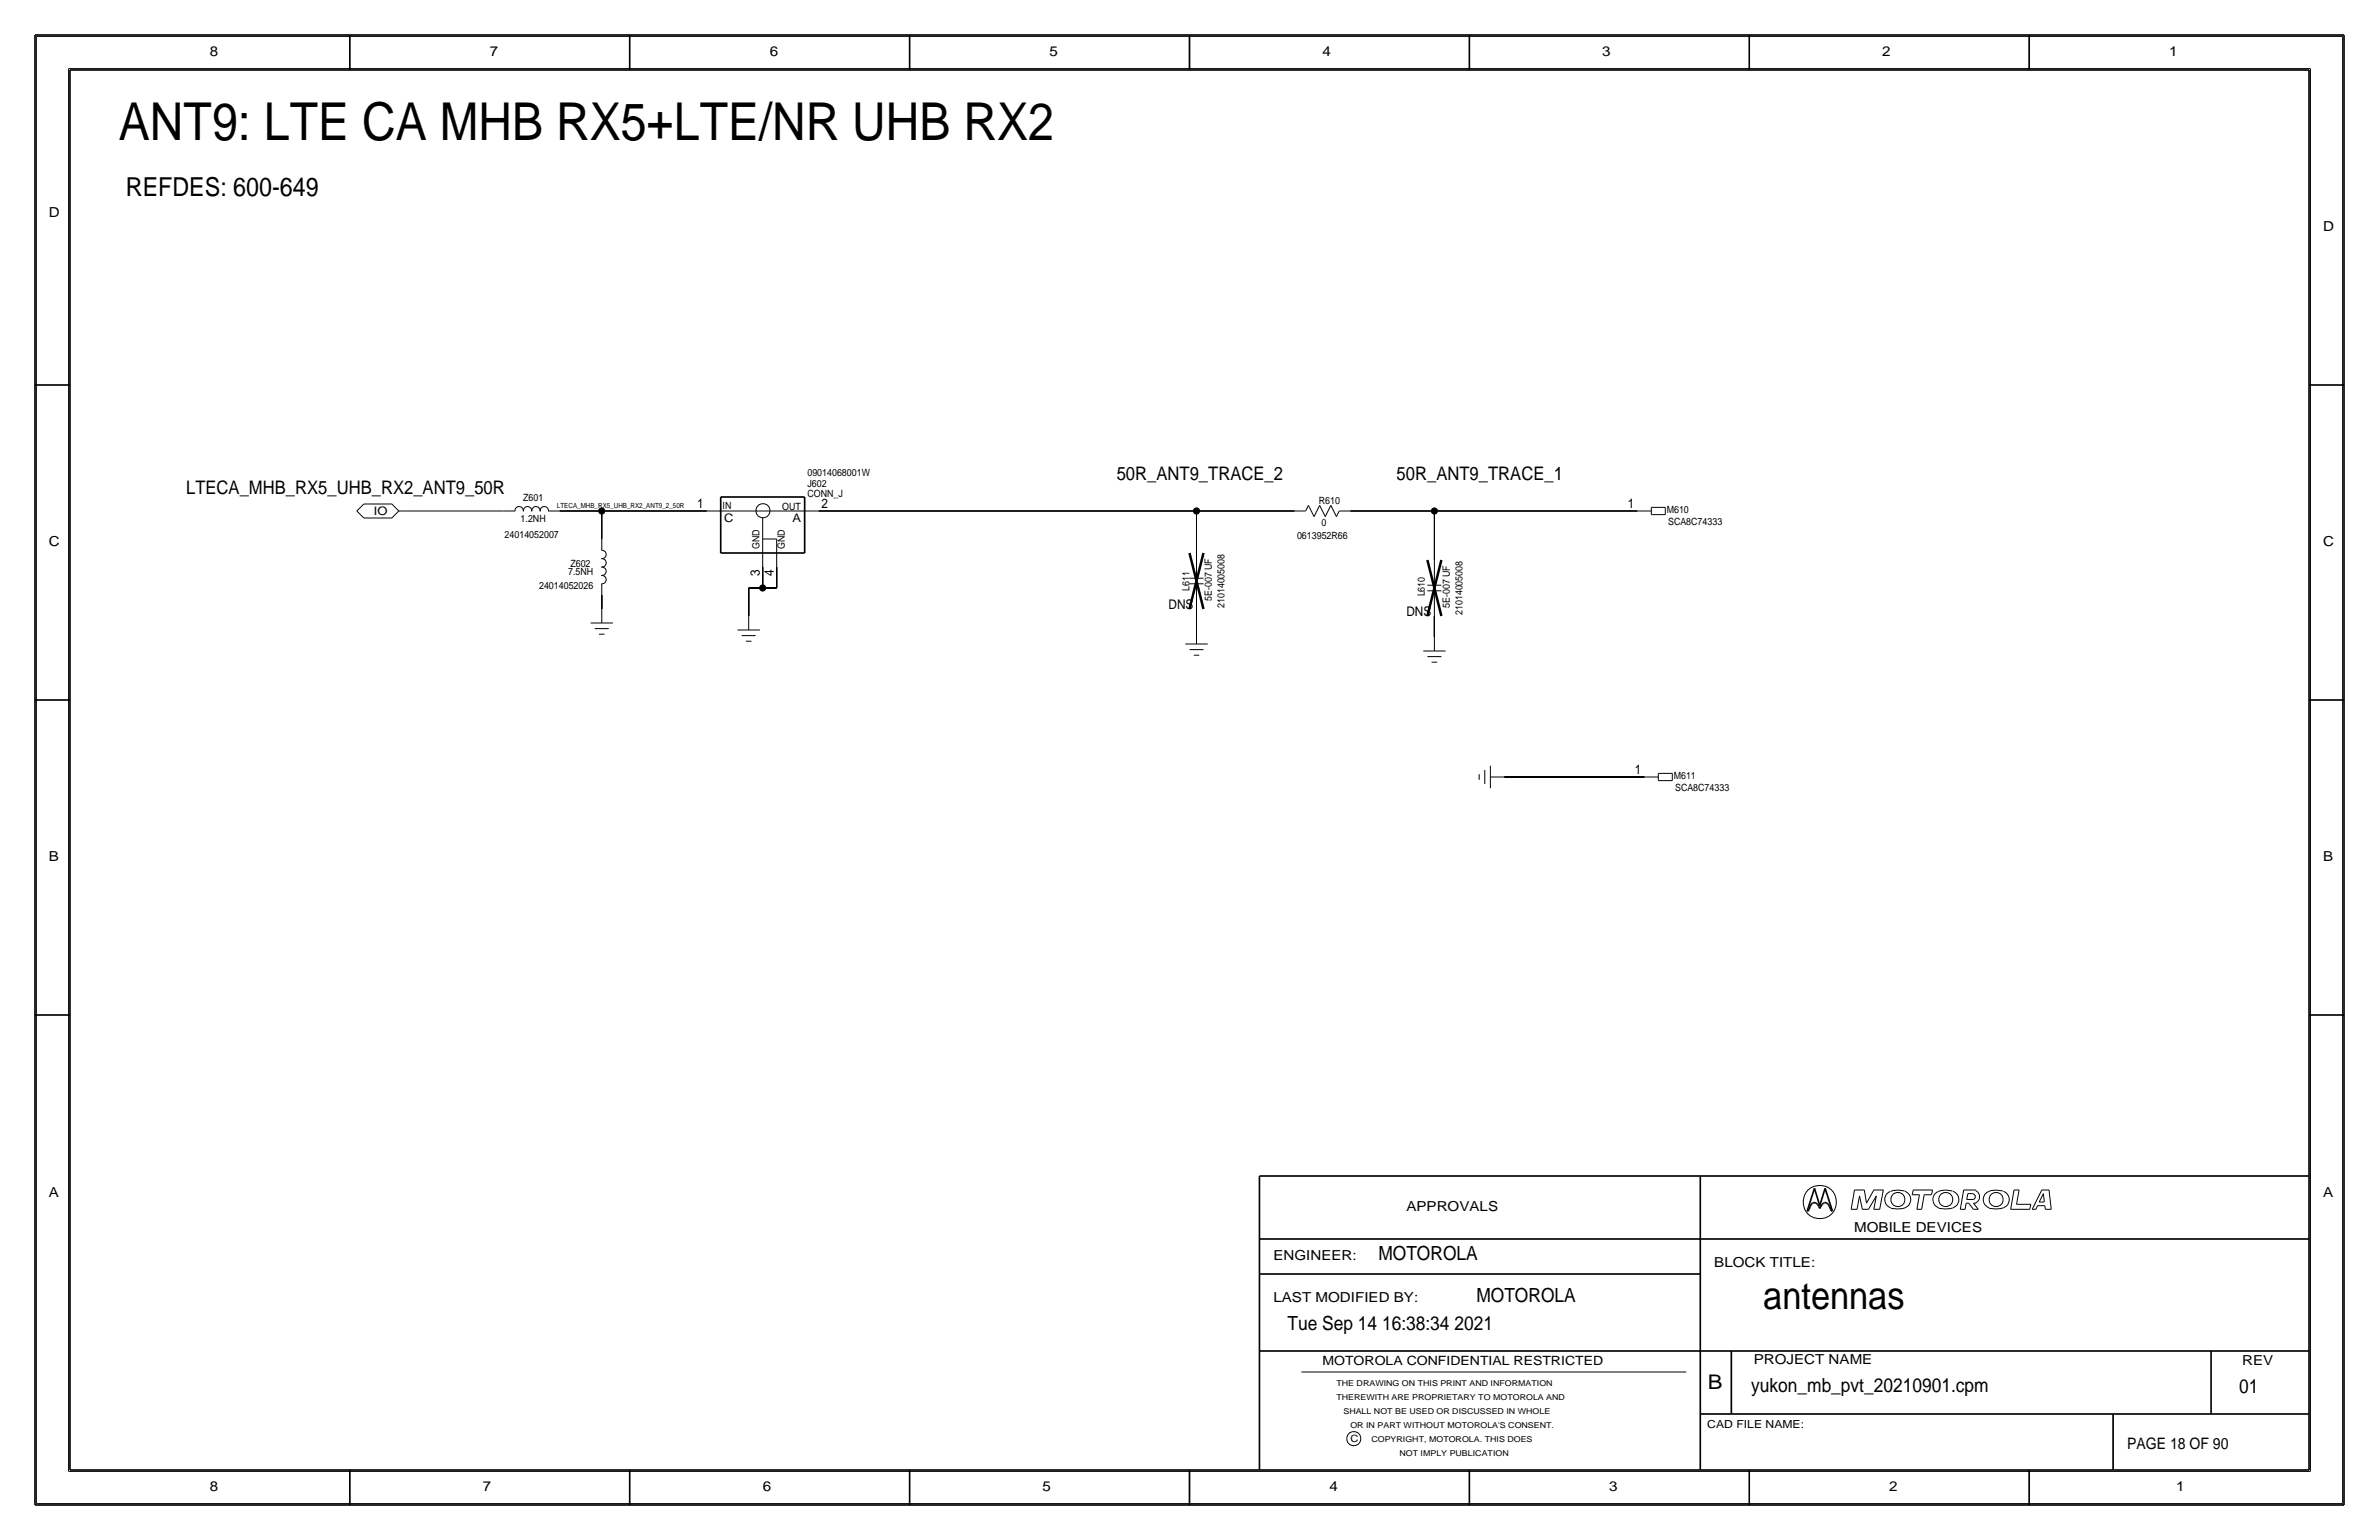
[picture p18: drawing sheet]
<svg xmlns="http://www.w3.org/2000/svg" width="432mm" height="279mm" viewBox="0 0 432 279" stroke-linecap="round" stroke-linejoin="round" font-family="sans-serif">
<defs><g id="words">
<text font-size="9.5" x="21.6" y="25.4">ANT9: LTE CA MHB RX5+LTE/NR UHB RX2</text>
<text font-size="7" x="320" y="237.5">antennas</text>
<text font-size="4.7" x="22.9" y="35.6">REFDES: 600-649</text>
<text font-size="3.7" x="310" y="252.1">B</text>
<g font-size="3.5">
<text x="250.2" y="228.6">MOTOROLA</text>
<text x="268" y="236.2">MOTOROLA</text>
<text x="233.7" y="241.3">Tue Sep 14 16:38:34 2021</text>
<text x="317.9" y="252.6">yukon_mb_pvt_20210901.cpm</text>
<text x="406.4" y="252.7">01</text>
</g>
<g font-size="3.4">
<text x="33.8" y="89.7">LTECA_MHB_RX5_UHB_RX2_ANT9_50R</text>
<text x="202.7" y="87.1">50R_ANT9_TRACE_2</text>
<text x="253.5" y="87.1">50R_ANT9_TRACE_1</text>
</g>
<text font-size="2.9" x="386.1" y="262.9">PAGE 18 OF 90</text>
<g font-size="2.5">
<text x="38.1" y="10.2">8</text>
<text x="88.9" y="10.2">7</text>
<text x="139.7" y="10.2">6</text>
<text x="190.5" y="10.2">5</text>
<text x="240" y="10.2">4</text>
<text x="290.8" y="10.2">3</text>
<text x="341.6" y="10.2">2</text>
<text x="393.7" y="10.2">1</text>
<text x="8.9" y="39.4">D</text>
<text x="421.6" y="41.9">D</text>
<text x="8.9" y="99.1">C</text>
<text x="421.6" y="99.1">C</text>
<text x="8.9" y="156.2">B</text>
<text x="421.6" y="156.2">B</text>
<text x="8.9" y="217.2">A</text>
<text x="255.3" y="219.7">APPROVALS</text>
<text x="421.6" y="217.2">A</text>
<text x="336.5" y="223.5">MOBILE DEVICES</text>
<text x="231.1" y="228.6">ENGINEER:</text>
<text x="311.1" y="229.9">BLOCK TITLE:</text>
<text x="231.1" y="236.2">LAST MODIFIED BY:</text>
<text x="318.3" y="247.5">PROJECT NAME</text>
<text x="407" y="247.6">REV</text>
<text x="38.1" y="270.5">8</text>
<text x="87.6" y="270.5">7</text>
<text x="138.4" y="270.5">6</text>
<text x="189.2" y="270.5">5</text>
<text x="241.3" y="270.5">4</text>
<text x="292.1" y="270.5">3</text>
<text x="342.9" y="270.5">2</text>
<text x="395" y="270.5">1</text>
</g>
<g font-size="2.4">
<text x="126.6" y="92.2">1</text>
<text x="149.1" y="92.2">2</text>
<text x="295.5" y="92.2">1</text>
<text x="137.9" y="104.6" transform="rotate(-90 137.9 104.6)">3</text>
<text x="140.5" y="104.6" transform="rotate(-90 140.5 104.6)">4</text>
<text x="212.1" y="110.5">DNS</text>
<text x="255.3" y="111.8">DNS</text>
<text x="296.7" y="140.5">1</text>
</g>
<text font-size="2.3" x="240" y="247.6">MOTOROLA CONFIDENTIAL RESTRICTED</text>
<g font-size="2.1">
<text x="67.9" y="93.4">IO</text>
<text x="131.5" y="94.7">C</text>
<text x="143.8" y="94.7">A</text>
</g>
<text font-size="2" x="309.9" y="259.1">CAD FILE NAME:</text>
<g font-size="1.8">
<text x="146.6" y="88.3">J602</text>
<text x="146.6" y="86.4">09014068001W</text>
<text x="94.5" y="94.7">1.2NH</text>
<text x="94.9" y="91">Z601</text>
<text x="131.2" y="92.4">IN</text>
<text x="142" y="92.5">OUT</text>
<text x="146.6" y="90.2">CONN_J</text>
<text x="239.4" y="91.4">R610</text>
<text x="239.8" y="95.4">0</text>
<text x="302.5" y="93.1">M610</text>
<text x="302.8" y="95.2">SCA8C74333</text>
<text x="91.6" y="97.5">24014052007</text>
<text x="137.9" y="99.7" transform="rotate(-90 137.9 99.7)">GND</text>
<text x="142.4" y="99.7" transform="rotate(-90 142.4 99.7)">GND</text>
<text x="235.4" y="97.8">0613952R66</text>
<text x="97.9" y="106.9">24014052026</text>
<text x="103.1" y="104.4">7.5NH</text>
<text x="103.5" y="102.9">Z602</text>
<text x="215.9" y="107.2" transform="rotate(-90 215.9 107.2)">L611</text>
<text x="220" y="109" transform="rotate(-90 220 109)">5E-007 UF</text>
<text x="222.2" y="110.3" transform="rotate(-90 222.2 110.3)">21014005008</text>
<text x="258.6" y="108.2" transform="rotate(-90 258.6 108.2)">L610</text>
<text x="263.1" y="110.3" transform="rotate(-90 263.1 110.3)">5E-007 UF</text>
<text x="265.4" y="111.6" transform="rotate(-90 265.4 111.6)">21014005008</text>
<text x="303.8" y="141.4">M611</text>
<text x="304" y="143.5">SCA8C74333</text>
<text x="245.1" y="261.6">C</text>
</g>
<g font-size="1.5">
<text x="242.6" y="251.5">THE DRAWING ON THIS PRINT AND INFORMATION</text>
<text x="242.6" y="254">THEREWITH ARE PROPRIETARY TO MOTOROLA AND</text>
<text x="243.8" y="256.5">SHALL NOT BE USED OR DISCUSSED IN WHOLE</text>
<text x="245.1" y="259.1">OR IN PART WITHOUT MOTOROLA'S CONSENT.</text>
<text x="248.9" y="261.6">COPYRIGHT, MOTOROLA. THIS DOES</text>
<text x="254" y="264.2">NOT IMPLY PUBLICATION</text>
</g>
<text font-size="1.3" x="101.1" y="92.2">LTECA_MHB_RX5_UHB_RX2_ANT9_2_50R</text>
</g></defs>
<!-- layer: Nets -->
<g fill="none" stroke="#000" stroke-width=".18">
<path d="M73.7 92.7h17.7zM101.6 92.7h7.6zM109.2 92.7v5.1zM109.2 92.7h19.1zM148.6 92.7h68.6zM217.2 92.7v7.6zM217.2 92.7h17.7zM245.1 92.7h15.2zM260.3 92.7v8.9zM260.3 92.7h36.9zM109.2 107.9v2.6zM135.9 106.7h2.5z"/>
<path d="M135.9 106.7v5.1zM138.4 102.9v3.8zM138.4 106.7h2.6zM141 102.9v3.8zM217.2 110.5v3.8zM260.3 111.8v3.8zM273 141h25.4z"/>
</g>
<g fill="#000" stroke="#000" stroke-width=".18">
<circle cx="109.2" cy="92.7" r=".56"/>
<circle cx="217.2" cy="92.7" r=".56"/>
<circle cx="260.4" cy="92.7" r=".56"/>
<circle cx="138.4" cy="106.7" r=".56"/>
</g>
<!-- layer: Components -->
<g fill="none" stroke="#000" stroke-width=".18">
<path d="M64.8 92.7l1.2 1.3zM66 91.4l-1.2 1.3zM66 94h5.1zM66 91.4h5.1zM71.1 91.4l1.3 1.3zM72.4 92.7h1.3zM72.4 92.7l-1.3 1.3zM91.4 92.7h2.1zM93.5 92.8a.75 .75 0 0 1 .7-.9 .75 .75 0 0 1 .7 .9M95 92.8a.75 .75 0 0 1 .7-.9 .75 .75 0 0 1 .8 .9M96.5 92.8a.75 .75 0 0 1 .8-.9 .75 .75 0 0 1 .7 .9M98 92.8a.75 .75 0 0 1 .8-.9 .75 .75 0 0 1 .7 .9"/>
<path d="M99.6 92.7h2zM109.2 99.9a.75 .75 0 0 1 .8 .7 .75 .75 0 0 1-.8 .7M109.2 97.8v2zM128.3 92.7h20.3zM138.4 94v8.9zM138.4 97.8h2.6zM141 97.8v5.1zM235 92.7h2zM237.5 91.7l-.5 1zM237.5 91.7l1 2zM239.5 91.7l-1 2zM239.5 91.7l1 2z"/>
<path d="M241.6 91.7l1 2zM241.6 91.7l-1.1 2zM243.1 92.7l-.5 1zM243.1 92.7h2zM297.2 92.7h2.5zM299.7 92v1.4zM299.7 92h2.6zM299.7 93.4h2.6zM302.3 92v1.4zM107.2 113h4.1zM108 114h2.5zM108.7 115.1h1z"/>
<path d="M109.2 102.9a.75 .75 0 0 1 .8 .8 .75 .75 0 0 1-.8 .7M109.2 104.4a.75 .75 0 0 1 .8 .8 .75 .75 0 0 1-.8 .7M109.2 101.4a.75 .75 0 0 1 .8 .7 .75 .75 0 0 1-.8 .8M109.2 110.5v2.5zM109.2 105.9v2zM133.9 114.3h4zM134.6 115.3h2.6zM135.4 116.3h1zM135.9 111.8v2.5zM215.1 116.8h4.1zM215.9 105.9h2.5zM215.9 104.9h2.5z"/>
<path d="M215.9 117.9h2.5zM216.7 118.9h1zM217.2 105.9v4.6zM217.2 100.3v4.6zM217.2 114.3v2.5zM258.3 118.1h4.1zM259.1 106.2h2.5zM259.1 119.1h2.5zM259.1 107.2h2.5zM260.3 107.2v4.6zM260.3 101.6v4.6zM260.3 115.6v2.5z"/>
<path d="M259.8 120.1h1.1zM269.5 139.7v2.5zM270.5 138.9v4.1zM268.5 140.5v1zM270.5 141h2.5zM298.4 141h2.6zM301 140.3v1.3zM301 140.3h2.5zM301 141.6h2.5zM303.5 140.3v1.3z"/>
<circle cx="138.5" cy="92.7" r="1.28"/>
</g>
<path d="M215.9 100.3l2.5 10.2zM218.4 100.3l-2.5 10.2zM259.1 101.6l2.5 10.2zM261.6 101.6l-2.5 10.2z" fill="none" stroke="#000" stroke-width=".45"/>
<path d="M130.8 90.2v10.1zM130.8 90.2h15.2zM146 90.2v10.1zM130.8 100.3h15.2z" fill="none" stroke="#000" stroke-width=".3"/>
<!-- layer: Page Border and Title Block -->
<g fill="none" stroke="#000" stroke-width=".3">
<path d="M6.3 6.4v266.7zM6.4 6.4h419zM12.7 12.7h406.4zM12.7 12.7v254zM63.5 6.4v6.3zM114.3 6.4v6.3zM165.1 6.4v6.3zM215.9 6.3v6.4zM266.7 6.4v6.3zM317.5 6.4v6.3zM368.3 6.4v6.3zM419.1 12.7v254z"/>
<path d="M425.4 6.4v266.7zM6.3 69.8h6.4zM419.1 69.8h6.3zM6.3 127h6.4zM419.1 127h6.3zM6.3 184.1h6.4zM419.1 184.1h6.3zM228.6 213.4v53.3zM228.6 213.4h190.5zM308.6 213.4v53.3zM328 219.7h.2zM328.4 219.4l-.2 .3z"/>
<path d="M328.6 218.8l-.2 .6zM328.8 218.5l-.2 .3zM329 218.3l.2-.1zM329 218.3l-.2 .2zM329.2 218.2h.2zM329.3 215.6l-1.3 4.1zM329.3 215.6l1 3.1zM329.4 218.2l.2 .1zM329.6 218.3l.3 .2zM329.9 218.5l.2 .3zM330.1 218.8l.2 .5zM330.5 218.8l-.2 .5z"/>
<path d="M330.8 218.5l-.3 .3zM331 218.3l-.2 .2zM331 218.3l.2-.1zM331.2 218.2h.2zM331.3 215.6l1.3 4.1zM331.3 215.6l-1 3.1zM331.4 218.2l.2 .1zM331.6 218.3l.2 .2zM331.8 218.5l.2 .3zM332 218.8l.3 .6zM332.3 219.4l.1 .3zM332.4 219.7h.2z"/>
<path d="M228.6 231.1h80zM228.6 224.8h190.5zM228.6 245.1h190.5zM308.6 256.5h110.5zM314.2 245.1v11.4zM383.5 256.5v10.2zM401.3 245.1v11.4zM6.4 273h419zM12.7 266.7h406.4zM63.5 266.7v6.4zM114.3 266.7v6.4zM165.1 266.7v6.4z"/>
<path d="M215.9 266.7v6.3zM266.7 266.7v6.4zM317.5 266.7v6.4zM368.3 266.7v6.4z"/>
</g>
<g fill="none" stroke="#000" stroke-width=".18">
<path d="M6.6 6.6h418.6zM6.6 6.6v266.2zM12.4 12.4v254.6zM12.4 12.4h407zM419.4 12.4v254.6zM425.2 6.6v266.2zM336 219.4h1.1zM336.6 215.9h1.8zM336.6 215.9l-.6 3.5zM337.5 217l-.4 2.4zM337.5 217l.5 2.4zM338 219.4h1.1z"/>
<path d="M338.4 215.9l.4 2.4zM340.1 219.4h1.1zM340.1 215.9h1.7zM340.1 215.9l-1.3 2.4zM340.6 217l-1.5 2.4zM340.6 217l-.5 2.4zM341.8 215.9l-.6 3.5zM343.1 216.2a1.6 1.6 0 0 0-1 1.5 1.6 1.6 0 0 0 1.1 1.5M345.7 216.1h-.2a4 4 0 0 0-2.3 .1M345.7 216.2a1.59 1.59 0 0 1 1.1 1.5 1.59 1.59 0 0 1-1.1 1.5 5.1 5.1 0 0 1-2.5 0M347.1 216.8h1.3zM347.3 215.9l-.2 .9z"/>
<path d="M347.3 215.9h3.5zM347.9 219.4h.9zM348.4 216.8l-.5 2.6zM349.2 216.8l-.4 2.6zM349.2 216.8h1.4zM350.8 215.9l-.2 .9zM354.4 216.1a3.1 3.1 0 0 0-3.3 .7 1.62 1.62 0 0 0 .8 2.4M354.4 219.2a5.1 5.1 0 0 1-2.5 0M354.5 216.2a1.59 1.59 0 0 1 1 1.5 1.59 1.59 0 0 1-1 1.5M355.8 219.4h.9zM356.4 215.9h2.2zM356.4 215.9l-.6 3.5z"/>
<path d="M356.9 218.3l-.2 1.1zM356.9 218.3h.4zM357 217.6h1.2zM357.2 216.6l-.2 1zM357.2 216.6h1zM357.3 218.3l.9 1.1zM358.1 216.7a.5 .5 0 0 1 .4 .4 .5 .5 0 0 1-.4 .5M358.2 218.3l.9 1.1zM358.2 218.3h.4zM358.2 219.4h.9zM358.5 216a1.24 1.24 0 0 1 .8 1.1 1.24 1.24 0 0 1-.8 1.2M363.5 216.1a3.1 3.1 0 0 0-3.3 .7 1.62 1.62 0 0 0 .8 2.4"/>
<path d="M363.6 219.2a5.1 5.1 0 0 1-2.6 0M363.6 216.2a1.59 1.59 0 0 1 1.1 1.5 1.59 1.59 0 0 1-1.1 1.5M364.9 219.4h3.5zM365.6 215.9l-.7 3.5zM365.6 215.9h.9zM366 218.5h2.6zM366.5 215.9l-.5 2.6zM368.6 218.5l-.2 .9zM368.9 219.4h.6zM369.8 218.7h1.3zM369.8 218.7l-.3 .7zM370.1 218.1h.9z"/>
<path d="M370.6 215.9l-1.7 3.5zM370.6 215.9h1.3zM370.9 216.6l-.8 1.5zM370.9 216.6l.1 1.5zM371.1 218.7l.1 .7zM371.2 219.4h1.1zM371.9 215.9l.4 3.5zM236.2 248.9h69.9zM6.6 272.8h418.6zM12.4 267h407z"/>
<circle cx="330.3" cy="218.1" r="3"/>
<circle cx="344.5" cy="217.6" r="1.28"/>
<circle cx="353.2" cy="217.6" r="1.28"/>
<circle cx="362.3" cy="217.6" r="1.28"/>
<circle cx="245.7" cy="261" r="1.28"/>
</g>
<use href="#words"/>
</svg>
